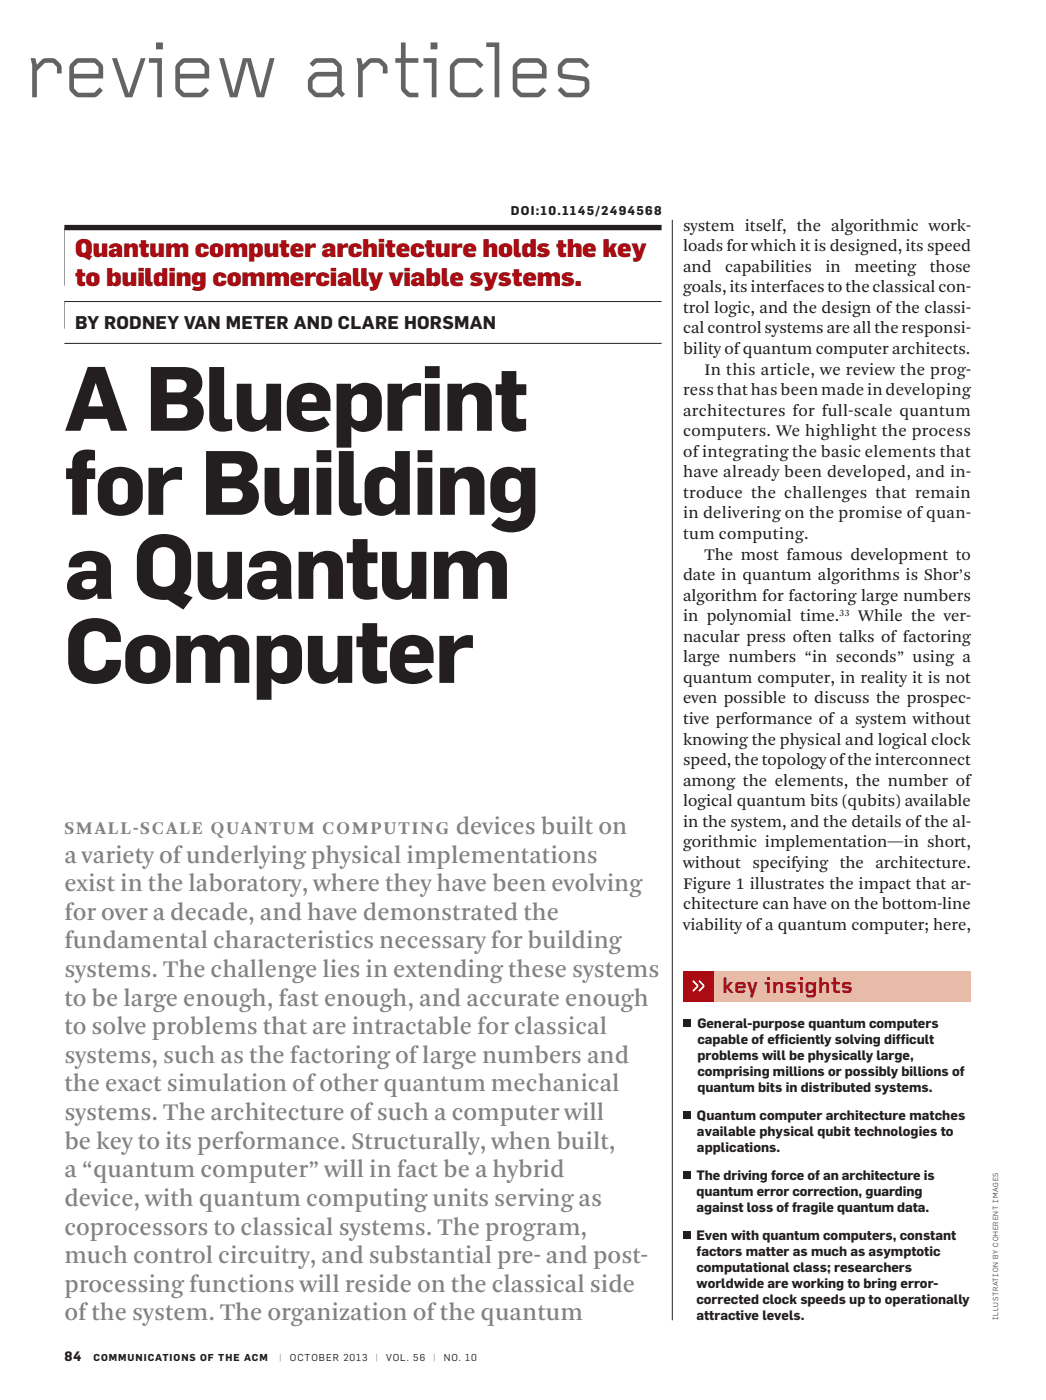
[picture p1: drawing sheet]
<svg xmlns="http://www.w3.org/2000/svg" width="206mm" height="276mm" viewBox="0 0 206 276" stroke-linecap="round" stroke-linejoin="round" font-family="sans-serif">
<defs><g id="words">
<g font-size="17.6" fill="#231f20">
<text x="12.7" y="85">A Blueprint</text>
<text x="12.7" y="101.6">for Building</text>
<text x="12.7" y="118.2">a Quantum</text>
<text x="12.7" y="134.7">Computer</text>
</g>
<text font-size="16.2" fill="#636366" x="4.8" y="19.2">review articles</text>
<g font-size="4.9" fill="#ab0b13">
<text x="14.8" y="50.7">Quantum computer architecture holds the key</text>
<text x="14.8" y="56.4">to building commercially viable systems.</text>
</g>
<g font-size="4.9" fill="#808285">
<text x="89.9" y="164.5">devices built on</text>
<text x="12.7" y="170.2">a variety of underlying physical implementations</text>
<text x="12.7" y="175.8">exist in the laboratory, where they have been evolving</text>
<text x="12.7" y="181.5">for over a decade, and have demonstrated the</text>
<text x="12.7" y="187.1">fundamental characteristics necessary for building</text>
<text x="12.7" y="192.8">systems. The challenge lies in extending these systems</text>
<text x="12.7" y="198.4">to be large enough, fast enough, and accurate enough</text>
<text x="12.7" y="204.1">to solve problems that are intractable for classical</text>
<text x="12.7" y="209.7">systems, such as the factoring of large numbers and</text>
<text x="12.7" y="215.4">the exact simulation of other quantum mechanical</text>
<text x="12.7" y="221">systems. The architecture of such a computer will</text>
<text x="12.7" y="226.6">be key to its performance. Structurally, when built,</text>
<text x="12.7" y="232.3">a “quantum computer” will in fact be a hybrid</text>
<text x="12.7" y="237.9">device, with quantum computing units serving as</text>
<text x="12.7" y="243.6">coprocessors to classical systems. The program,</text>
<text x="12.7" y="249.2">much control circuitry, and substantial pre- and post-</text>
<text x="12.7" y="254.9">processing functions will reside on the classical side</text>
<text x="12.7" y="260.5">of the system. The organization of the quantum</text>
</g>
<text font-size="4.6" fill="#ab0b13" x="142.4" y="196">key insights</text>
<g font-size="3.7" fill="#808285">
<text x="12.7" y="164.5">Smal</text>
<text x="21.3" y="164.5">l</text>
<text x="26.2" y="164.5">-scal</text>
<text x="35.4" y="164.5">e</text>
<text x="41.6" y="164.5">quant</text>
<text x="53.2" y="164.5">u</text>
<text x="58.8" y="164.5">m comp</text>
<text x="73.1" y="164.5">u</text>
<text x="73.1" y="164.5">t</text>
<text x="73.1" y="164.5">i</text>
<text x="82.9" y="164.5">ng</text>
</g>
<g font-size="3.6" fill="#231f20">
<text x="14.8" y="64.8">By Rodney Van Meter and Cl</text>
<text x="69.1" y="64.8">a</text>
<text x="69.1" y="64.8">r</text>
<text x="76.5" y="64.8">e Horsman</text>
</g>
<g font-size="3.4" fill="#231f20">
<text x="134.8" y="45.5">system itself, the algorithmic work-</text>
<text x="134.8" y="49.5">loads for which it is designed, its speed</text>
<text x="134.8" y="53.6">and</text>
<text x="143.1" y="53.6">capabilities</text>
<text x="162.9" y="53.6">in</text>
<text x="168.6" y="53.6">meeting</text>
<text x="183.5" y="53.6">those</text>
<text x="134.8" y="57.7">goals, its interfaces to the classical con-</text>
<text x="134.8" y="61.7">trol logic, and the design of the classi-</text>
<text x="134.8" y="65.8">cal control systems are all the responsi-</text>
<text x="134.8" y="69.8">bility of quantum computer architects.</text>
<text x="134.8" y="78">ress that has been made in developing</text>
<text x="139" y="73.9">In this article, we review the prog-</text>
<text x="134.8" y="82">architectures for full-scale quantum</text>
<text x="134.8" y="86.1">computers. We highlight the process</text>
<text x="134.8" y="90.1">of integrating the basic elements that</text>
<text x="134.8" y="94.2">have already been developed, and in-</text>
<text x="134.8" y="98.2">troduce the challenges that remain</text>
<text x="134.8" y="102.3">in delivering on the promise of quan-</text>
<text x="134.8" y="106.4">tum computing.</text>
<text x="139" y="110.4">The most famous development to</text>
<text x="134.8" y="114.5">date in quantum algorithms is Shor’s</text>
<text x="134.8" y="118.5">algorithm for factoring large numbers</text>
<text x="134.8" y="122.6">in polynomial time.</text>
<text x="169.3" y="122.6">While the ver-</text>
<text x="134.8" y="126.6">nacular press often talks of factoring</text>
<text x="134.8" y="130.7">large numbers “in seconds” using a</text>
<text x="134.8" y="134.7">quantum computer, in reality it is not</text>
<text x="134.8" y="138.8">even possible to discuss the prospec-</text>
<text x="134.8" y="142.9">tive performance of a system without</text>
<text x="134.8" y="146.9">knowing the physical and logical clock</text>
<text x="134.8" y="151">speed, the topology of the interconnect</text>
<text x="134.8" y="155">among the elements, the number of</text>
<text x="134.8" y="159.1">logical quantum bits (qubits) available</text>
<text x="134.8" y="163.1">in the system, and the details of the al-</text>
<text x="134.8" y="167.2">gorithmic implementation—in short,</text>
<text x="134.8" y="171.3">without specifying the architecture.</text>
<text x="134.8" y="175.3">Figure 1 illustrates the impact that ar-</text>
<text x="134.8" y="179.4">chitecture can have on the bottom-line</text>
<text x="134.8" y="183.4">viability of a quantum computer; here,</text>
</g>
<g font-size="2.6" fill="#231f20">
<text x="137.6" y="202.8">General-purpose quantum computers</text>
<text x="137.6" y="206">capable of eff</text>
<text x="137.6" y="209.2">problems will be physically large,</text>
<text x="153.8" y="206">iciently solving diff</text>
<text x="177.7" y="206">icult</text>
<text x="137.6" y="212.3">comprising millions or possibly billions of</text>
<text x="137.6" y="215.5">quantum bits in distributed systems.</text>
<text x="137.5" y="221">Quantum computer architecture matches</text>
<text x="137.5" y="224.2">available physical qubit technologies to</text>
<text x="137.5" y="227.3">applications.</text>
<text x="137.4" y="232.8">The driving force of an architecture is</text>
<text x="137.4" y="236">quantum error correction, guarding</text>
<text x="137.4" y="239.2">against loss of fragile quantum data.</text>
<text x="137.4" y="244.6">Even with quantum computers, constant</text>
<text x="137.4" y="247.8">factors matter as much as asymptotic</text>
<text x="137.4" y="251">computational class; researchers</text>
<text x="137.4" y="254.1">worldwide are working to bring error-</text>
<text x="137.4" y="257.3">corrected clock speeds up to operationally</text>
<text x="137.4" y="260.5">attractive levels.</text>
<text x="12.7" y="268.6">84</text>
</g>
<text font-size="2.5" fill="#231f20" x="100.8" y="42.3">d oi:10.1145/2494568</text>
<text font-size="2" fill="#231f20" x="165.6" y="121.4">33</text>
<g font-size="1.9" fill="#231f20">
<text x="18.4" y="268.6">c ommunic</text>
<text x="29.1" y="268.6">a</text>
<text x="32" y="268.6">tions of the a</text>
<text x="48.2" y="268.6">c</text>
<text x="51.2" y="268.6">m</text>
<text x="57.2" y="268.6">o</text>
<text x="57.2" y="268.6">c</text>
<text x="57.2" y="268.6">t</text>
<text x="62.9" y="268.6">be</text>
<text x="64.3" y="268.6">r</text>
<text x="67.7" y="268.6">2013</text>
<text x="76.2" y="268.6">vo l. 56</text>
<text x="87.6" y="268.6">no . 10</text>
</g>
<g font-size="1.9" fill="#939598">
<text x="55" y="268.6">|</text>
<text x="74" y="268.6">|</text>
<text x="85.4" y="268.6">|</text>
</g>
<text font-size="1.4" fill="#231f20" x="196.9" y="260.5" transform="rotate(-90 196.9 260.5)">Illustrati on by Coherent Images</text>
</g></defs>
<path d="M132.6 43.4v217.1M12.7 67.8h117.8" fill="none" stroke="#231f20" stroke-width=".2"/>
<path d="M134.8 191.6h56.8v6.1h-56.8z" fill="#e8baa8"/>
<path d="M134.8 191.6h6v6.1h-6z" fill="#ab0b13"/>
<path d="M136.6 193.6l.8 .9-.8 .9 .2 .3 .9-.9 .1-.3-.1-.3-.9-.8zM138 193.4l-.2 .2 .9 .9-.9 .9 .2 .3 .9-.9 .1-.3-.1-.3z" fill="#fff"/>
<g fill="#231f20">
<path d="M134.8 201.2h1.4v1.4h-1.4z"/>
<path d="M134.8 219.4h1.4v1.4h-1.4z"/>
<path d="M134.8 231.2h1.4v1.4h-1.4z"/>
<path d="M134.8 243h1.4v1.4h-1.4z"/>
</g>
<path d="M12.7 44.9h117.8" fill="none" stroke="#231f20" stroke-width="1.1" stroke-linecap="butt"/>
<path d="M12.7 50.7h.1" fill="none" stroke="#231f20" stroke-width="11.3" stroke-linecap="butt"/>
<path d="M12.7 59.5h117.8" fill="none" stroke="#231f20" stroke-width=".2"/>
<path d="M12.7 62.2h.1" fill="none" stroke="#231f20" stroke-width="5.4" stroke-linecap="butt"/>
<use href="#words"/>
</svg>
